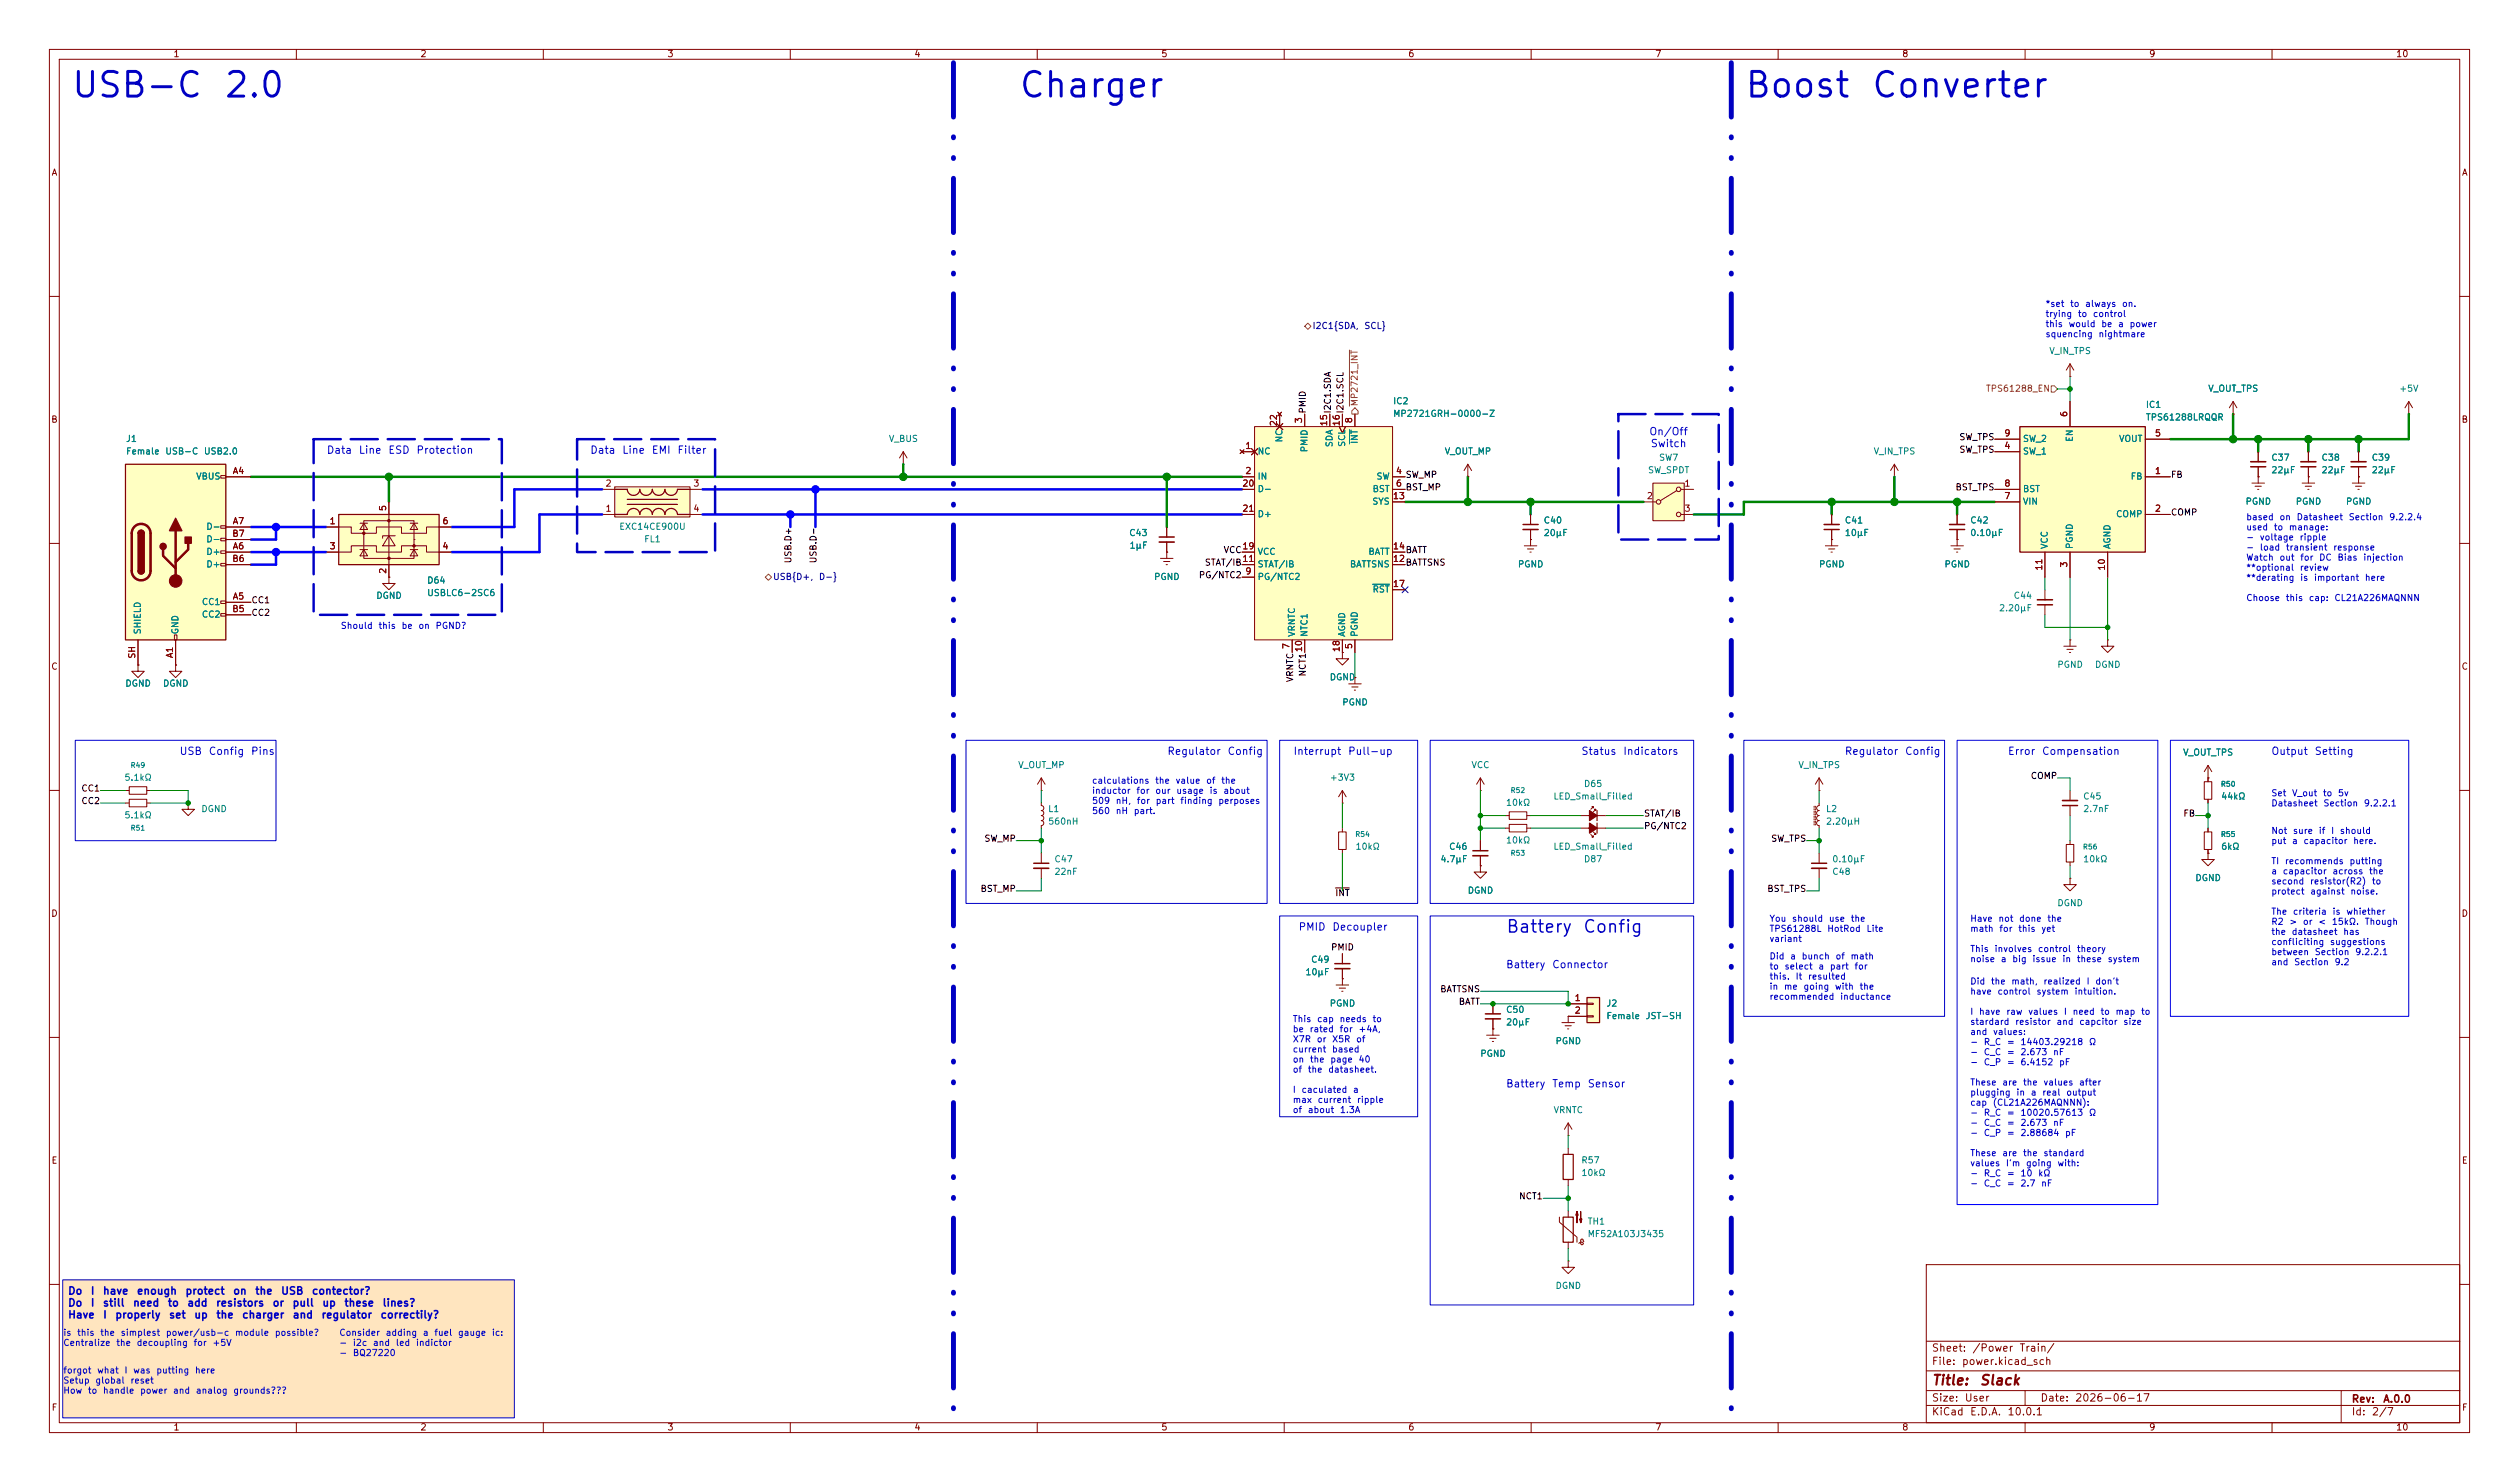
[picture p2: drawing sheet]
<svg xmlns="http://www.w3.org/2000/svg" width="510mm" height="300mm" viewBox="0 0 510 300" stroke-linecap="round" stroke-linejoin="round" font-family="sans-serif">
<defs><g id="words">
<g font-size="5" fill="#0000c2">
<text x="14.2" y="21">USB-C</text>
<text x="45" y="21">2.0</text>
<text x="206" y="21">Charger</text>
<text x="353" y="21">Boost</text>
<text x="378.6" y="21">Converter</text>
</g>
<g font-size="2.5" fill="#0000c2">
<text x="304.8" y="189.4">Battery</text>
<text x="320.4" y="189.4">Config</text>
</g>
<g font-size="2" fill="#840000">
<text x="391" y="280.9">Title:</text>
<text x="400.7" y="280.9">Slack</text>
</g>
<g font-size="1.5" fill="#0000c2">
<text x="333.8" y="88.5">On/Off</text>
<text x="66" y="92.2">Data</text>
<text x="72.5" y="92.2">Line</text>
<text x="78.5" y="92.2">ESD</text>
<text x="84.2" y="92.2">Protection</text>
<text x="119.4" y="92.2">Data</text>
<text x="125.9" y="92.2">Line</text>
<text x="131.8" y="92.2">EMI</text>
<text x="137" y="92.2">Filter</text>
<text x="334.1" y="90.9">Switch</text>
<text x="36.2" y="153.2">USB</text>
<text x="42.1" y="153.2">Config</text>
<text x="50.7" y="153.2">Pins</text>
<text x="236.2" y="153.2">Regulator</text>
<text x="248.4" y="153.2">Config</text>
<text x="261.8" y="153.2">Interrupt</text>
<text x="272.8" y="153.2">Pull-up</text>
<text x="320" y="153.2">Status</text>
<text x="328.5" y="153.2">Indicators</text>
<text x="373.4" y="153.2">Regulator</text>
<text x="385.6" y="153.2">Config</text>
<text x="406.4" y="153.2">Error</text>
<text x="413.3" y="153.2">Compensation</text>
<text x="459.7" y="153.2">Output</text>
<text x="468.5" y="153.2">Setting</text>
<text x="262.8" y="188.7">PMID</text>
<text x="269.6" y="188.7">Decoupler</text>
<text x="304.8" y="196.4">Battery</text>
<text x="314.1" y="196.4">Connector</text>
<text x="304.8" y="220.5">Battery</text>
<text x="314.1" y="220.5">Temp</text>
<text x="321.3" y="220.5">Sensor</text>
<text x="13.7" y="262.4">Do</text>
<text x="18.3" y="262.4">I</text>
<text x="20.7" y="262.4">have</text>
<text x="27.6" y="262.4">enough</text>
<text x="37.4" y="262.4">protect</text>
<text x="47.1" y="262.4">on</text>
<text x="51.5" y="262.4">the</text>
<text x="56.8" y="262.4">USB</text>
<text x="63" y="262.4">contector?</text>
<text x="13.7" y="264.8">Do</text>
<text x="13.7" y="267.3">Have</text>
<text x="18.3" y="264.8">I</text>
<text x="20.7" y="264.8">still</text>
<text x="20.8" y="267.3">I</text>
<text x="23.2" y="267.3">properly</text>
<text x="26.8" y="264.8">need</text>
<text x="33.8" y="264.8">to</text>
<text x="34.1" y="267.3">set</text>
<text x="37.8" y="264.8">add</text>
<text x="39.2" y="267.3">up</text>
<text x="43.6" y="264.8">resistors</text>
<text x="43.7" y="267.3">the</text>
<text x="48.9" y="267.3">charger</text>
<text x="55.1" y="264.8">or</text>
<text x="59.1" y="264.8">pull</text>
<text x="59.1" y="267.3">and</text>
<text x="65" y="267.3">regulator</text>
<text x="65.1" y="264.8">up</text>
<text x="69.6" y="264.8">these</text>
<text x="76.9" y="267.3">correctily?</text>
<text x="77.3" y="264.8">lines?</text>
</g>
<g font-size="1.5" fill="#840000">
<text x="391" y="274">Sheet:</text>
<text x="399.2" y="274">/Power</text>
<text x="408.7" y="274">Train/</text>
<text x="391" y="276.7">File:</text>
<text x="397.1" y="276.7">power.kicad_sch</text>
<text x="391" y="286.9">KiCad</text>
<text x="391" y="284.1">Size:</text>
<text x="397.7" y="284.1">User</text>
<text x="398.7" y="286.9">E.D.A.</text>
<text x="406.3" y="286.9">10.0.1</text>
<text x="413" y="284.1">Date:</text>
<text x="420" y="284.1">2026-06-17</text>
<text x="476" y="284.3">Rev:</text>
<text x="476" y="286.9">Id:</text>
<text x="480.1" y="286.9">2/7</text>
<text x="482.4" y="284.3">A.0.0</text>
</g>
<g font-size="1.3" fill="#840000">
<text x="35" y="11.9">1</text>
<text x="85" y="11.9">2</text>
<text x="135" y="11.9">3</text>
<text x="185" y="11.9">4</text>
<text x="235" y="11.9">5</text>
<text x="285" y="11.9">6</text>
<text x="335" y="11.9">7</text>
<text x="385" y="11.9">8</text>
<text x="435" y="11.9">9</text>
<text x="485" y="11.9">10</text>
<text x="10.3" y="35.9">A</text>
<text x="498.3" y="35.9">A</text>
<text x="10.3" y="85.9">B</text>
<text x="258.8" y="86.4" transform="rotate(-90 258.8 86.4)">22</text>
<text x="263.9" y="85.8" transform="rotate(-90 263.9 85.8)">3</text>
<text x="269" y="86.4" transform="rotate(-90 269 86.4)">15</text>
<text x="271.5" y="86.4" transform="rotate(-90 271.5 86.4)">16</text>
<text x="274.1" y="85.8" transform="rotate(-90 274.1 85.8)">8</text>
<text x="405.7" y="88.6">9</text>
<text x="418.8" y="84.5" transform="rotate(-90 418.8 84.5)">6</text>
<text x="436.2" y="88.6">5</text>
<text x="498.3" y="85.9">B</text>
<text x="252" y="91.2">1</text>
<text x="405.7" y="91.2">4</text>
<text x="47" y="96.3">A4</text>
<text x="122.5" y="98.8">2</text>
<text x="140.3" y="98.8">3</text>
<text x="251.4" y="98.8">20</text>
<text x="252" y="96.3">2</text>
<text x="281.9" y="101.3">13</text>
<text x="282.5" y="96.3">4</text>
<text x="282.5" y="98.8">6</text>
<text x="333.3" y="101.3">2</text>
<text x="340.9" y="98.8">1</text>
<text x="405.7" y="101.3">7</text>
<text x="405.7" y="98.8">8</text>
<text x="436.2" y="96.3">1</text>
<text x="47" y="106.4">A7</text>
<text x="66.6" y="106.4">1</text>
<text x="78.5" y="103.6" transform="rotate(-90 78.5 103.6)">5</text>
<text x="89.5" y="106.4">6</text>
<text x="122.5" y="103.9">1</text>
<text x="140.3" y="103.9">4</text>
<text x="251.4" y="103.9">21</text>
<text x="340.9" y="103.9">3</text>
<text x="436.2" y="103.9">2</text>
<text x="46.9" y="109">B7</text>
<text x="47" y="111.5">A6</text>
<text x="66.6" y="111.5">3</text>
<text x="89.5" y="111.5">4</text>
<text x="251.4" y="111.5">19</text>
<text x="281.9" y="111.5">14</text>
<text x="46.9" y="114">B6</text>
<text x="78.5" y="116.3" transform="rotate(-90 78.5 116.3)">2</text>
<text x="251.4" y="114">11</text>
<text x="252" y="116.6">9</text>
<text x="281.9" y="114">12</text>
<text x="281.9" y="119.1">17</text>
<text x="413.8" y="115.6" transform="rotate(-90 413.8 115.6)">11</text>
<text x="418.8" y="115" transform="rotate(-90 418.8 115)">3</text>
<text x="426.5" y="115.6" transform="rotate(-90 426.5 115.6)">10</text>
<text x="46.9" y="124.2">B5</text>
<text x="47" y="121.7">A5</text>
<text x="261.4" y="131.5" transform="rotate(-90 261.4 131.5)">7</text>
<text x="274.1" y="131.5" transform="rotate(-90 274.1 131.5)">5</text>
<text x="10.3" y="135.9">C</text>
<text x="27.7" y="133.5" transform="rotate(-90 27.7 133.5)">SH</text>
<text x="35.3" y="133.3" transform="rotate(-90 35.3 133.3)">A1</text>
<text x="263.9" y="132.1" transform="rotate(-90 263.9 132.1)">10</text>
<text x="271.5" y="132.1" transform="rotate(-90 271.5 132.1)">18</text>
<text x="498.3" y="135.9">C</text>
<text x="10.3" y="185.9">D</text>
<text x="498.3" y="185.9">D</text>
<text x="318.7" y="202.9">1</text>
<text x="318.7" y="205.5">2</text>
<text x="10.3" y="235.9">E</text>
<text x="498.3" y="235.9">E</text>
<text x="10.3" y="285.9">F</text>
<text x="498.3" y="285.9">F</text>
<text x="35" y="289.9">1</text>
<text x="85" y="289.9">2</text>
<text x="135" y="289.9">3</text>
<text x="185" y="289.9">4</text>
<text x="235" y="289.9">5</text>
<text x="285" y="289.9">6</text>
<text x="335" y="289.9">7</text>
<text x="385" y="289.9">8</text>
<text x="435" y="289.9">9</text>
<text x="485" y="289.9">10</text>
</g>
<g font-size="1.3" fill="#0000c2">
<text x="414" y="62.4">*set</text>
<text x="414" y="64.5">trying</text>
<text x="419" y="62.4">to</text>
<text x="420.6" y="64.5">to</text>
<text x="422" y="62.4">always</text>
<text x="423.6" y="64.5">control</text>
<text x="429.5" y="62.4">on.</text>
<text x="414" y="66.5">this</text>
<text x="414" y="68.6">squencing</text>
<text x="418.7" y="66.5">would</text>
<text x="424.7" y="68.6">nightmare</text>
<text x="425.3" y="66.5">be</text>
<text x="428.7" y="66.5">a</text>
<text x="431" y="66.5">power</text>
<text x="454.7" y="105.6">based</text>
<text x="454.7" y="107.7">used</text>
<text x="460.2" y="107.7">to</text>
<text x="461.4" y="105.6">on</text>
<text x="463.3" y="107.7">manage:</text>
<text x="464.9" y="105.6">Datasheet</text>
<text x="475.4" y="105.6">Section</text>
<text x="483.6" y="105.6">9.2.2.4</text>
<text x="454.7" y="109.7">-</text>
<text x="454.7" y="111.8">-</text>
<text x="454.7" y="113.8">Watch</text>
<text x="457.4" y="109.7">voltage</text>
<text x="457.4" y="111.8">load</text>
<text x="461.4" y="113.8">out</text>
<text x="462.7" y="111.8">transient</text>
<text x="465.5" y="109.7">ripple</text>
<text x="465.6" y="113.8">for</text>
<text x="469.4" y="113.8">DC</text>
<text x="472.3" y="111.8">response</text>
<text x="473.1" y="113.8">Bias</text>
<text x="478.4" y="113.8">injection</text>
<text x="454.7" y="115.8">**optional</text>
<text x="454.7" y="117.9">**derating</text>
<text x="465.5" y="115.8">review</text>
<text x="465.6" y="117.9">is</text>
<text x="468.4" y="117.9">important</text>
<text x="478.7" y="117.9">here</text>
<text x="454.7" y="122">Choose</text>
<text x="462.7" y="122">this</text>
<text x="467.3" y="122">cap:</text>
<text x="472.5" y="122">CL21A226MAQNNN</text>
<text x="68.9" y="127.6">Should</text>
<text x="76.5" y="127.6">this</text>
<text x="81.2" y="127.6">be</text>
<text x="84.6" y="127.6">on</text>
<text x="88.1" y="127.6">PGND?</text>
<text x="221" y="159">calculations</text>
<text x="221" y="161">inductor</text>
<text x="230" y="161">for</text>
<text x="233.8" y="159">the</text>
<text x="233.8" y="161">our</text>
<text x="237.9" y="159">value</text>
<text x="238" y="161">usage</text>
<text x="244.1" y="159">of</text>
<text x="244.8" y="161">is</text>
<text x="247.1" y="159">the</text>
<text x="247.6" y="161">about</text>
<text x="459.7" y="161.5">Set</text>
<text x="463.9" y="161.5">V_out</text>
<text x="470.2" y="161.5">to</text>
<text x="473.2" y="161.5">5v</text>
<text x="221" y="163">509</text>
<text x="221" y="165.1">560</text>
<text x="225.8" y="163">nH,</text>
<text x="225.8" y="165.1">nH</text>
<text x="229.4" y="165.1">part.</text>
<text x="230" y="163">for</text>
<text x="233.9" y="163">part</text>
<text x="238.8" y="163">finding</text>
<text x="246.5" y="163">perposes</text>
<text x="459.7" y="163.5">Datasheet</text>
<text x="470.3" y="163.5">Section</text>
<text x="478.5" y="163.5">9.2.2.1</text>
<text x="459.7" y="169.1">Not</text>
<text x="459.7" y="171.2">put</text>
<text x="463.9" y="171.2">a</text>
<text x="464.1" y="169.1">sure</text>
<text x="466.3" y="171.2">capacitor</text>
<text x="469.3" y="169.1">if</text>
<text x="471.8" y="169.1">I</text>
<text x="473.6" y="169.1">should</text>
<text x="476.3" y="171.2">here.</text>
<text x="459.7" y="175.3">TI</text>
<text x="459.7" y="177.3">a</text>
<text x="459.7" y="179.3">second</text>
<text x="462.1" y="177.3">capacitor</text>
<text x="462.5" y="175.3">recommends</text>
<text x="467.6" y="179.3">resistor(R2)</text>
<text x="472.1" y="177.3">across</text>
<text x="475.6" y="175.3">putting</text>
<text x="479.5" y="177.3">the</text>
<text x="480.1" y="179.3">to</text>
<text x="459.7" y="181.4">protect</text>
<text x="459.7" y="185.5">The</text>
<text x="464.1" y="185.5">criteria</text>
<text x="467.6" y="181.4">against</text>
<text x="472.1" y="185.5">is</text>
<text x="474.9" y="185.5">whiether</text>
<text x="475.7" y="181.4">noise.</text>
<text x="358.1" y="186.9">You</text>
<text x="358.1" y="188.9">TPS61288L</text>
<text x="358.1" y="191">variant</text>
<text x="362.7" y="186.9">should</text>
<text x="369.8" y="188.9">HotRod</text>
<text x="370.2" y="186.9">use</text>
<text x="374.6" y="186.9">the</text>
<text x="377.8" y="188.9">Lite</text>
<text x="398.8" y="186.9">Have</text>
<text x="398.8" y="188.9">math</text>
<text x="404.5" y="186.9">not</text>
<text x="404.7" y="188.9">for</text>
<text x="408.5" y="188.9">this</text>
<text x="408.7" y="186.9">done</text>
<text x="413.2" y="188.9">yet</text>
<text x="414.4" y="186.9">the</text>
<text x="459.7" y="187.5">R2</text>
<text x="459.7" y="189.6">the</text>
<text x="459.7" y="191.6">confliciting</text>
<text x="463.4" y="187.5">&gt;</text>
<text x="463.9" y="189.6">datasheet</text>
<text x="466.1" y="187.5">or</text>
<text x="469.2" y="187.5">&lt;</text>
<text x="471.6" y="191.6">suggestions</text>
<text x="472" y="187.5">15kΩ.</text>
<text x="474.3" y="189.6">has</text>
<text x="478.7" y="187.5">Though</text>
<text x="358.1" y="194.5">Did</text>
<text x="358.1" y="196.6">to</text>
<text x="361.2" y="196.6">select</text>
<text x="362.3" y="194.5">a</text>
<text x="364.7" y="194.5">bunch</text>
<text x="368" y="196.6">a</text>
<text x="370.4" y="196.6">part</text>
<text x="371.5" y="194.5">of</text>
<text x="374.6" y="194.5">math</text>
<text x="375.3" y="196.6">for</text>
<text x="398.8" y="193">This</text>
<text x="398.8" y="195.1">noise</text>
<text x="403.7" y="193">involves</text>
<text x="405" y="195.1">a</text>
<text x="407.3" y="195.1">big</text>
<text x="411.4" y="195.1">issue</text>
<text x="412.5" y="193">control</text>
<text x="417.4" y="195.1">in</text>
<text x="420.4" y="195.1">these</text>
<text x="420.4" y="193">theory</text>
<text x="426.6" y="195.1">system</text>
<text x="459.7" y="193.7">between</text>
<text x="459.7" y="195.7">and</text>
<text x="464.4" y="195.7">Section</text>
<text x="468.5" y="193.7">Section</text>
<text x="472.5" y="195.7">9.2</text>
<text x="476.7" y="193.7">9.2.2.1</text>
<text x="358.1" y="198.6">this.</text>
<text x="358.1" y="200.7">in</text>
<text x="358.1" y="202.7">recommended</text>
<text x="361.1" y="200.7">me</text>
<text x="363.4" y="198.6">It</text>
<text x="365" y="200.7">going</text>
<text x="365.9" y="198.6">resulted</text>
<text x="371.4" y="200.7">with</text>
<text x="372.4" y="202.7">inductance</text>
<text x="376.4" y="200.7">the</text>
<text x="398.8" y="199.6">Did</text>
<text x="398.8" y="201.6">have</text>
<text x="403" y="199.6">the</text>
<text x="404.3" y="201.6">control</text>
<text x="407.1" y="199.6">math,</text>
<text x="412.2" y="201.6">system</text>
<text x="413.6" y="199.6">realized</text>
<text x="419.9" y="201.6">intuition.</text>
<text x="422.3" y="199.6">I</text>
<text x="424.1" y="199.6">don't</text>
<text x="261.6" y="207.2">This</text>
<text x="261.6" y="209.3">be</text>
<text x="265" y="209.3">rated</text>
<text x="266.5" y="207.2">cap</text>
<text x="271.1" y="207.2">needs</text>
<text x="271.1" y="209.3">for</text>
<text x="274.9" y="209.3">+4A,</text>
<text x="277.8" y="207.2">to</text>
<text x="398.8" y="205.7">I</text>
<text x="398.8" y="207.8">stardard</text>
<text x="398.8" y="209.8">and</text>
<text x="400.6" y="205.7">have</text>
<text x="403.4" y="209.8">values:</text>
<text x="406.1" y="205.7">raw</text>
<text x="407.9" y="207.8">resistor</text>
<text x="410.5" y="205.7">values</text>
<text x="416.2" y="207.8">and</text>
<text x="417.7" y="205.7">I</text>
<text x="419.5" y="205.7">need</text>
<text x="420.9" y="207.8">capcitor</text>
<text x="425.2" y="205.7">to</text>
<text x="428.2" y="205.7">map</text>
<text x="429.8" y="207.8">size</text>
<text x="433.4" y="205.7">to</text>
<text x="261.6" y="211.3">X7R</text>
<text x="261.6" y="213.4">current</text>
<text x="261.6" y="215.4">on</text>
<text x="265.1" y="215.4">the</text>
<text x="266.5" y="211.3">or</text>
<text x="269.2" y="215.4">page</text>
<text x="269.6" y="213.4">based</text>
<text x="269.6" y="211.3">X5R</text>
<text x="274.4" y="211.3">of</text>
<text x="274.9" y="215.4">40</text>
<text x="398.8" y="211.9">-</text>
<text x="398.8" y="213.9">-</text>
<text x="398.8" y="216">-</text>
<text x="401.5" y="211.9">R_C</text>
<text x="401.5" y="213.9">C_C</text>
<text x="401.5" y="216">C_P</text>
<text x="406.2" y="211.9">=</text>
<text x="406.2" y="213.9">=</text>
<text x="406.2" y="216">=</text>
<text x="408.9" y="211.9">14403.29218</text>
<text x="408.9" y="213.9">2.673</text>
<text x="408.9" y="216">6.4152</text>
<text x="415.6" y="213.9">nF</text>
<text x="416.8" y="216">pF</text>
<text x="422.8" y="211.9">Ω</text>
<text x="261.6" y="217.4">of</text>
<text x="261.6" y="221.5">I</text>
<text x="263.4" y="221.5">caculated</text>
<text x="264.7" y="217.4">the</text>
<text x="268.8" y="217.4">datasheet.</text>
<text x="273.8" y="221.5">a</text>
<text x="398.8" y="220">These</text>
<text x="405.3" y="220">are</text>
<text x="409.5" y="220">the</text>
<text x="413.6" y="220">values</text>
<text x="420.8" y="220">after</text>
<text x="261.6" y="223.6">max</text>
<text x="261.6" y="225.6">of</text>
<text x="264.7" y="225.6">about</text>
<text x="266.7" y="223.6">current</text>
<text x="271.2" y="225.6">1.3A</text>
<text x="274.6" y="223.6">ripple</text>
<text x="398.8" y="222.1">plugging</text>
<text x="398.8" y="224.1">cap</text>
<text x="398.8" y="226.2">-</text>
<text x="401.5" y="226.2">R_C</text>
<text x="403.3" y="224.1">(CL21A226MAQNNN):</text>
<text x="406.2" y="226.2">=</text>
<text x="408.1" y="222.1">in</text>
<text x="408.9" y="226.2">10020.57613</text>
<text x="411" y="222.1">a</text>
<text x="413.4" y="222.1">real</text>
<text x="418.2" y="222.1">output</text>
<text x="422.8" y="226.2">Ω</text>
<text x="398.8" y="228.2">-</text>
<text x="398.8" y="230.3">-</text>
<text x="401.5" y="228.2">C_C</text>
<text x="401.5" y="230.3">C_P</text>
<text x="406.2" y="228.2">=</text>
<text x="406.2" y="230.3">=</text>
<text x="408.9" y="228.2">2.673</text>
<text x="408.9" y="230.3">2.88684</text>
<text x="415.6" y="228.2">nF</text>
<text x="418" y="230.3">pF</text>
<text x="398.8" y="234.4">These</text>
<text x="398.8" y="236.4">values</text>
<text x="398.8" y="238.4">-</text>
<text x="401.5" y="238.4">R_C</text>
<text x="405.3" y="234.4">are</text>
<text x="406" y="236.4">I'm</text>
<text x="406.2" y="238.4">=</text>
<text x="408.9" y="238.4">10</text>
<text x="409.5" y="234.4">the</text>
<text x="410.1" y="236.4">going</text>
<text x="412.5" y="238.4">kΩ</text>
<text x="413.6" y="234.4">standard</text>
<text x="416.4" y="236.4">with:</text>
<text x="398.8" y="240.5">-</text>
<text x="401.5" y="240.5">C_C</text>
<text x="406.2" y="240.5">=</text>
<text x="408.9" y="240.5">2.7</text>
<text x="413.1" y="240.5">nF</text>
<text x="12.7" y="270.7">is</text>
<text x="12.7" y="272.8">Centralize</text>
<text x="15.5" y="270.7">this</text>
<text x="20.2" y="270.7">the</text>
<text x="23.4" y="272.8">the</text>
<text x="24.3" y="270.7">simplest</text>
<text x="27.6" y="272.8">decoupling</text>
<text x="33.5" y="270.7">power/usb-c</text>
<text x="39.1" y="272.8">for</text>
<text x="42.9" y="272.8">+5V</text>
<text x="47.5" y="270.7">module</text>
<text x="55.5" y="270.7">possible?</text>
<text x="68.6" y="270.7">Consider</text>
<text x="68.6" y="272.8">-</text>
<text x="68.6" y="274.8">-</text>
<text x="71.3" y="272.8">i2c</text>
<text x="71.3" y="274.8">BQ27220</text>
<text x="75.4" y="272.8">and</text>
<text x="78" y="270.7">adding</text>
<text x="80" y="272.8">led</text>
<text x="84.1" y="272.8">indictor</text>
<text x="85.5" y="270.7">a</text>
<text x="87.8" y="270.7">fuel</text>
<text x="92.6" y="270.7">gauge</text>
<text x="99.5" y="270.7">ic:</text>
<text x="12.7" y="278.3">forgot</text>
<text x="12.7" y="280.4">Setup</text>
<text x="19.2" y="280.4">global</text>
<text x="19.6" y="278.3">what</text>
<text x="25.1" y="278.3">I</text>
<text x="26.3" y="280.4">reset</text>
<text x="26.9" y="278.3">was</text>
<text x="31.5" y="278.3">putting</text>
<text x="39.4" y="278.3">here</text>
<text x="12.7" y="282.4">How</text>
<text x="17.7" y="282.4">to</text>
<text x="20.7" y="282.4">handle</text>
<text x="28.2" y="282.4">power</text>
<text x="34.9" y="282.4">and</text>
<text x="39.5" y="282.4">analog</text>
<text x="47.1" y="282.4">grounds???</text>
</g>
<g font-size="1.3" fill="#000084">
<text x="265.6" y="66.9">I2C1{SDA,</text>
<text x="276.1" y="66.9">SCL}</text>
<text x="156.4" y="117.7">USB{D+,</text>
<text x="165.7" y="117.7">D-}</text>
</g>
<g font-size="1.3" fill="#008484">
<text x="414.8" y="72">V_IN_TPS</text>
<text x="281.9" y="82.1">IC2</text>
<text x="434.3" y="82.9">IC1</text>
<text x="447" y="79.6">V_OUT_TPS</text>
<text x="485.6" y="79.6">+5V</text>
<text x="25.4" y="89.8">J1</text>
<text x="179.8" y="89.8">V_BUS</text>
<text x="259.9" y="89.7" transform="rotate(-90 259.9 89.7)">NC</text>
<text x="275.2" y="90" transform="rotate(-90 275.2 90)">INT</text>
<text x="281.9" y="84.7">MP2721GRH-0000-Z</text>
<text x="409.4" y="89.8">SW_2</text>
<text x="420" y="89.6" transform="rotate(-90 420 89.6)">EN</text>
<text x="428.9" y="89.8">VOUT</text>
<text x="434.3" y="85.4">TPS61288LRQQR</text>
<text x="25.4" y="92.3">Female</text>
<text x="33.4" y="92.3">USB-C</text>
<text x="41.2" y="92.3">USB2.0</text>
<text x="254.5" y="92.3">NC</text>
<text x="265" y="91.7" transform="rotate(-90 265 91.7)">PMID</text>
<text x="270.1" y="90.6" transform="rotate(-90 270.1 90.6)">SDA</text>
<text x="272.6" y="90.6" transform="rotate(-90 272.6 90.6)">SCL</text>
<text x="292.4" y="92.3">V_OUT_MP</text>
<text x="335.8" y="93.6">SW7</text>
<text x="379.2" y="92.3">V_IN_TPS</text>
<text x="409.4" y="92.3">SW_1</text>
<text x="459.7" y="93.6">C37</text>
<text x="469.9" y="93.6">C38</text>
<text x="480.1" y="93.6">C39</text>
<text x="39.6" y="97.4">VBUS</text>
<text x="254.5" y="97.4">IN</text>
<text x="254.5" y="99.9">D-</text>
<text x="277.8" y="99.9">BST</text>
<text x="278.6" y="97.4">SW</text>
<text x="333.5" y="96.1">SW_SPDT</text>
<text x="409.4" y="99.9">BST</text>
<text x="431.3" y="97.4">FB</text>
<text x="459.7" y="96.1">22μF</text>
<text x="469.9" y="96.1">22μF</text>
<text x="480.1" y="96.1">22μF</text>
<text x="41.7" y="107.5">D-</text>
<text x="125.3" y="107.5">EXC14CE900U</text>
<text x="254.5" y="105">D+</text>
<text x="277.7" y="102.5">SYS</text>
<text x="312.4" y="106.3">C40</text>
<text x="373.4" y="106.3">C41</text>
<text x="398.8" y="106.3">C42</text>
<text x="409.4" y="102.5">VIN</text>
<text x="428.3" y="105">COMP</text>
<text x="454.5" y="102.5">PGND</text>
<text x="464.7" y="102.5">PGND</text>
<text x="474.8" y="102.5">PGND</text>
<text x="41.7" y="112.6">D+</text>
<text x="41.7" y="110.1">D-</text>
<text x="130.3" y="110.1">FL1</text>
<text x="228.5" y="108.8">C43</text>
<text x="228.6" y="111.4">1μF</text>
<text x="254.5" y="112.6">VCC</text>
<text x="276.9" y="112.6">BATT</text>
<text x="312.4" y="108.8">20μF</text>
<text x="373.4" y="108.8">10μF</text>
<text x="398.8" y="108.8">0.10μF</text>
<text x="414.9" y="111.3" transform="rotate(-90 414.9 111.3)">VCC</text>
<text x="420" y="111.3" transform="rotate(-90 420 111.3)">PGND</text>
<text x="427.6" y="111.3" transform="rotate(-90 427.6 111.3)">AGND</text>
<text x="41.7" y="115.2">D+</text>
<text x="86.4" y="118.4">D64</text>
<text x="233.5" y="117.7">PGND</text>
<text x="254.5" y="117.7">PG/NTC2</text>
<text x="254.5" y="115.2">STAT/IB</text>
<text x="273.2" y="115.2">BATTSNS</text>
<text x="307.2" y="115.2">PGND</text>
<text x="368.2" y="115.2">PGND</text>
<text x="393.6" y="115.2">PGND</text>
<text x="40.8" y="122.8">CC1</text>
<text x="40.8" y="125.3">CC2</text>
<text x="76.1" y="121.5">DGND</text>
<text x="86.4" y="121">USBLC6-2SC6</text>
<text x="277.8" y="120.2">RST</text>
<text x="404.6" y="124">2.20μF</text>
<text x="407.6" y="121.5">C44</text>
<text x="28.8" y="128.5" transform="rotate(-90 28.8 128.5)">SHIELD</text>
<text x="36.4" y="128.5" transform="rotate(-90 36.4 128.5)">GND</text>
<text x="262.5" y="129" transform="rotate(-90 262.5 129)">VRNTC</text>
<text x="265" y="129" transform="rotate(-90 265 129)">NTC1</text>
<text x="272.6" y="129" transform="rotate(-90 272.6 129)">AGND</text>
<text x="275.2" y="129" transform="rotate(-90 275.2 129)">PGND</text>
<text x="416.4" y="135.5">PGND</text>
<text x="424" y="135.5">DGND</text>
<text x="25.3" y="139.3">DGND</text>
<text x="32.9" y="139.3">DGND</text>
<text x="269.1" y="138">DGND</text>
<text x="271.6" y="143.1">PGND</text>
<text x="206" y="155.8">V_OUT_MP</text>
<text x="297.8" y="155.8">VCC</text>
<text x="364" y="155.8">V_IN_TPS</text>
<text x="441.9" y="153.3">V_OUT_TPS</text>
<text x="25.1" y="158.3">5.1kΩ</text>
<text x="269.1" y="158.3">+3V3</text>
<text x="320.6" y="159.6">D65</text>
<text x="25.1" y="166">5.1kΩ</text>
<text x="40.6" y="164.7">DGND</text>
<text x="212.1" y="164.7">L1</text>
<text x="212.1" y="167.2">560nH</text>
<text x="304.8" y="163.4">10kΩ</text>
<text x="314.4" y="162.2">LED_Small_Filled</text>
<text x="369.6" y="167.2">2.20μH</text>
<text x="369.6" y="164.7">L2</text>
<text x="421.6" y="162.1">C45</text>
<text x="421.6" y="164.7">2.7nF</text>
<text x="449.6" y="162.2">44kΩ</text>
<text x="274.3" y="172.3">10kΩ</text>
<text x="293.3" y="172.3">C46</text>
<text x="304.8" y="171">10kΩ</text>
<text x="314.4" y="172.3">LED_Small_Filled</text>
<text x="449.6" y="172.3">6kΩ</text>
<text x="213.4" y="174.9">C47</text>
<text x="213.4" y="177.4">22nF</text>
<text x="291.5" y="174.9">4.7μF</text>
<text x="320.6" y="174.9">D87</text>
<text x="370.8" y="177.4">C48</text>
<text x="370.8" y="174.9">0.10μF</text>
<text x="421.6" y="174.9">10kΩ</text>
<text x="444.4" y="178.7">DGND</text>
<text x="297" y="181.2">DGND</text>
<text x="416.4" y="183.7">DGND</text>
<text x="264.2" y="197.7">10μF</text>
<text x="265.3" y="195.2">C49</text>
<text x="269.1" y="204.1">PGND</text>
<text x="304.8" y="207.9">20μF</text>
<text x="304.8" y="205.3">C50</text>
<text x="325.1" y="204.1">J2</text>
<text x="325.1" y="206.6">Female</text>
<text x="333.1" y="206.6">JST-SH</text>
<text x="299.6" y="214.2">PGND</text>
<text x="314.8" y="211.7">PGND</text>
<text x="314.4" y="225.7">VRNTC</text>
<text x="320" y="238.4">10kΩ</text>
<text x="320" y="235.8">R57</text>
<text x="321.3" y="250.7">MF52A103J3435</text>
<text x="321.3" y="248.2">TH1</text>
<text x="314.8" y="261.2">DGND</text>
</g>
<g font-size="1.3">
<text x="264.7" y="83.8" transform="rotate(-90 264.7 83.8)">PMID</text>
<text x="269.8" y="83.8" transform="rotate(-90 269.8 83.8)">I2C1.SDA</text>
<text x="272.3" y="83.8" transform="rotate(-90 272.3 83.8)">I2C1.SCL</text>
<text x="396.6" y="89.4">SW_TPS</text>
<text x="396.6" y="92">SW_TPS</text>
<text x="284.5" y="97">SW_MP</text>
<text x="284.5" y="99.6">BST_MP</text>
<text x="395.8" y="99.6">BST_TPS</text>
<text x="439.4" y="97">FB</text>
<text x="439.4" y="104.7">COMP</text>
<text x="247.6" y="112.3">VCC</text>
<text x="284.5" y="112.3">BATT</text>
<text x="160.5" y="114.1" transform="rotate(-90 160.5 114.1)">USB.D+</text>
<text x="165.6" y="114.1" transform="rotate(-90 165.6 114.1)">USB.D-</text>
<text x="242.6" y="117.4">PG/NTC2</text>
<text x="243.8" y="114.8">STAT/IB</text>
<text x="284.5" y="114.8">BATTSNS</text>
<text x="50.8" y="125">CC2</text>
<text x="50.8" y="122.4">CC1</text>
<text x="264.7" y="137.1" transform="rotate(-90 264.7 137.1)">NCT1</text>
<text x="262.1" y="138.2" transform="rotate(-90 262.1 138.2)">VRNTC</text>
<text x="16.4" y="160.5">CC1</text>
<text x="411" y="158">COMP</text>
<text x="16.4" y="163.1">CC2</text>
<text x="332.7" y="165.6">STAT/IB</text>
<text x="441.9" y="165.6">FB</text>
<text x="199.2" y="170.7">SW_MP</text>
<text x="332.7" y="168.2">PG/NTC2</text>
<text x="358.5" y="170.7">SW_TPS</text>
<text x="198.4" y="180.9">BST_MP</text>
<text x="270.2" y="181.7">INT</text>
<text x="357.7" y="180.9">BST_TPS</text>
<text x="269.4" y="192.7">PMID</text>
<text x="291.5" y="201.2">BATTSNS</text>
<text x="295.2" y="203.7">BATT</text>
<text x="307.4" y="243.1">NCT1</text>
</g>
<g font-size="1.3" fill="#848400">
<text x="275.2" y="82.4" transform="rotate(-90 275.2 82.4)">MP2721_INT</text>
<text x="402" y="79.6">TPS61288_EN</text>
</g>
<g font-size="1" fill="#008484">
<text x="26.3" y="155.7">R49</text>
<text x="305.7" y="160.8">R52</text>
<text x="449.5" y="159.5">R50</text>
<text x="26.3" y="168.4">R51</text>
<text x="274.3" y="169.6">R54</text>
<text x="305.7" y="173.5">R53</text>
<text x="421.6" y="172.2">R56</text>
<text x="449.5" y="169.6">R55</text>
</g>
</g></defs>
<g fill="none" stroke="#840000" stroke-width=".2">
<path d="M10 10h490v280h-490zM12 12h486v276h-486zM60 10v2M110 10v2M160 10v2M210 10v2M260 10v2M310 10v2M360 10v2M410 10v2M460 10v2M10 60h2"/>
<path d="M498 60h2M10 110h2M498 110h2M10 160h2M498 160h2M10 210h2M498 210h2M390 256h108v32h-108zM10 260h2M390 277.5h108M390 271.5h108M498 260h2"/>
<path d="M60 288v2M110 288v2M160 288v2M210 288v2M260 288v2M310 288v2M360 288v2M390 284.5h108M390 281.5h108M410 281.5v3M410 288v2M460 288v2"/>
<path d="M474 281.5v6.5"/>
</g>
<path d="M12.7 259.1h91.4v27.9h-91.4z" fill="#ffe5bf"/>
<g fill="none" stroke="#840000" stroke-width=".2">
<path d="M487.7 83.8h.1M487.7 81.3l-.8 1.3M487.7 81.3l.7 1.3M487.7 81.3v2.5M78.7 116.8v1.3h1.3l-1.3 1.3-1.2-1.3h1.2M78.7 116.8h.1M446.3 158.2h1.5v3.6h-1.5zM447 157.5h.1M447 154.9v3.3M447 154.9l-.7 1.3M447 154.9l.8 1.3M446.3 168.4h1.5v3.6h-1.5z"/>
<path d="M447 172.7v1.3h-1.2l1.2 1.3 1.3-1.3h-1.3M447 172.7h.1M447 161.8v.8M447 167.6v.8M447 172v.7M270.5 199.4h2.5M271.8 198.1h.1M271.8 193v2.1M271.8 196.1v3.3M271.1 200h1.3M271.7 200.7h.2M315.7 246.4v1l3.6 3v1.1"/>
<path d="M317.5 255.3v1.2h-1.3l1.3 1.3 1.3-1.3h-1.3M317.5 255.3h.1M317.5 245.1v1.3M317.5 251.5v1.2M320.7 251.3l-.2-.4-.3-.1-.2 .2v.8l.2 .2 .3-.1v-.3l-.3-.2-.5 .3"/>
</g>
<g fill="#840000" stroke="#840000" stroke-width=".2">
<path d="M320 245.2v2.3l-.2-.7h.5l-.3 .7z"/>
<path d="M319.3 245.2l.2 .8h-.5l.3-.8v2.3z"/>
</g>
<path d="M316.5 246.4h2v5.1h-2z" fill="none" stroke="#840000" stroke-width=".25"/>
<path d="M270.3 195.1h3" fill="none" stroke="#840000" stroke-width=".3"/>
<path d="M270.3 196.1h3" fill="none" stroke="#840000" stroke-width=".33"/>
<path d="M408.9 86.4h25.4v25.4h-25.4z" fill="#ffffc2"/>
<path d="M408.9 86.4h25.4v25.4h-25.4z" fill="none" stroke="#840000" stroke-width=".25"/>
<g fill="none" stroke="#840000" stroke-width=".2">
<path d="M403.9 91.4h5M403.9 88.9h5M403.9 99.1h5M419.1 81.3v5.1M434.3 96.5h5.1M434.3 88.9h5.1M403.9 101.6h5M414 111.8v5M419.1 111.8v5M426.7 111.8v5M434.3 104.1h5.1M271.8 132.1v1.3h1.2l-1.2 1.2-1.3-1.2h1.3"/>
<path d="M271.8 132.1h.1M426.7 129.5v1.3h1.3l-1.3 1.3-1.3-1.3h1.3M426.7 129.5h.1M210.8 157.5v2.5M210.8 157.5l-.7 1.3M210.8 157.5l.8 1.3M210.8 162.6v.5l.4 .1 .1 .4-.1 .3-.4 .2 .5 .3-.1 .5-.4 .2 .4 .2 .1 .3-.1 .4-.4 .1 .4 .2 .1 .3-.1 .4-.4 .1v.5M210.8 160h.1M210.8 172.7v2.1M210.8 175.8v2M419.1 177.8v1.3h-1.3l1.3 1.2 1.3-1.2h-1.3M419.1 177.8h.1"/>
<path d="M419.1 160v2.1M419.1 163.1v2"/>
</g>
<path d="M209.3 174.8h3M417.6 163.1h3" fill="none" stroke="#840000" stroke-width=".3"/>
<path d="M209.3 175.8h3M417.6 162.1h3" fill="none" stroke="#840000" stroke-width=".33"/>
<path d="M254 86.4h27.9v43.1h-27.9z" fill="#ffffc2"/>
<g fill="none" stroke="#840000" stroke-width=".2">
<path d="M419.1 76.2h.1M419.1 73.7l-.8 1.2M419.1 73.7l.8 1.2M419.1 73.7v2.5M251.1 91.1l.7 .7M251.5 91.4h2.5M251.5 96.5h2.5M251.5 99.1h2.5M251.8 91.1l-.7 .7M253.4 90.8l1.2 1.3M254 86.4h27.9v43.1h-27.9zM254.6 90.8l-1.2 1.3"/>
<path d="M258.4 85.7l1.3 1.3M258.7 83.4l.8 .8M259.1 83.8v2.6M259.5 83.4l-.8 .8M259.7 85.7l-1.3 1.3M264.2 83.8v2.6M269.2 83.8v2.6M271.1 86.4l.7 1.2 .6-1.2M271.8 83.8v2.6M274.3 83.8v2.6M281.9 96.5h2.6M281.9 99.1h2.6"/>
<path d="M452.1 83.8h.1M452.1 81.3l-.7 1.3M452.1 81.3l.8 1.3M452.1 81.3v2.5M455.9 97.8h2.6M456.6 98.4h1.2M457.1 99.1h.2M457.2 96.5h.1M457.2 91.4v2.1M457.2 94.5v3.3M466.1 97.8h2.5M466.7 98.4h1.3"/>
<path d="M467.2 99.1h.3M467.4 96.5h.1M467.4 91.4v2.1M467.4 94.5v3.3M476.2 97.8h2.6M476.9 98.4h1.3M477.4 99.1h.2M477.5 96.5h.1M477.5 91.4v2.1M477.5 94.5v3.3M234.9 113h2.6M235.6 113.7h1.3"/>
<path d="M236.1 114.3h.2M236.2 111.8h.1M236.2 106.7v2M236.2 109.7v3.3M251.5 116.8h2.5M251.5 114.3h2.5M251.5 111.8h2.5M251.5 104.1h2.5M281.9 114.3h2.6M281.9 101.6h2.6M281.9 111.8h2.6M281.9 119.4h2.6"/>
<path d="M369.6 110.5h2.5M370.2 111.1h1.3M370.7 111.8h.3M370.8 109.2h.1M370.8 104.1v2.1M370.8 107.2v3.3M414 119.4v2M261.6 129.5v2.6M264.2 129.5v2.6M271.8 129.5v2.6M273 138.4h2.6M273.7 139.1h1.3"/>
<path d="M274.2 139.7h.2M274.3 137.2h.1M274.3 129.5v2.6M274.3 137.2v1.2M414 122.4v2.1M417.8 130.8h2.6M418.5 131.4h1.2M419 132.1h.2M419.1 129.5h.1M419.1 129.5v1.3M299.7 157.5l.8 1.3M299.7 157.5l-.7 1.3"/>
<path d="M299.7 157.5v2.5M271 168.4h1.5v3.6h-1.5zM271.8 162.6h.1M271.8 160v2.6M271.8 167.6v.8M271.8 172v.7M271.8 160l-.8 1.3M271.8 160l.7 1.3M299.7 160h.1M299.7 175.3v1.2h1.3l-1.3 1.3-1.3-1.3h1.3M299.7 175.3h.1M299.7 170.2v2"/>
<path d="M299.7 173.2v2.1"/>
</g>
<path d="M273.2 87v2.8M277.9 118.3h3.4" fill="none" stroke="#008484" stroke-width=".2"/>
<path d="M455.7 94.5h3M465.8 94.5h3.1M476 94.5h3M234.7 108.7h3M369.3 107.2h3.1M412.5 122.4h3M298.2 172.2h3" fill="none" stroke="#840000" stroke-width=".3"/>
<path d="M455.7 93.5h3M465.8 93.5h3.1M476 93.5h3M234.7 109.7h3M369.3 106.2h3.1M412.5 121.4h3M298.2 173.2h3" fill="none" stroke="#840000" stroke-width=".33"/>
<path d="M124.5 98.6h15.2v6h-15.2z" fill="#ffffc2"/>
<g fill="none" stroke="#840000" stroke-width=".2">
<path d="M121.9 99.1h2.6M124.5 98.6h15.2v6h-15.2zM139.7 99.1h2.5M121.9 104.1h2.6M139.7 104.1h2.5M304.8 165.1h.8M304.8 167.6h.8M305.6 164.3h3.5v1.6h-3.5zM305.6 166.9h3.5v1.5h-3.5zM309.1 165.1h.8M309.1 167.6h.8M418.3 170.9h1.6v3.6h-1.6z"/>
<path d="M419.1 170.2v.7M419.1 174.5v.8"/>
</g>
<path d="M124.5 99.1h2.5a1.27 1.27 0 0 0 1.3 1.2 1.27 1.27 0 0 0 1.2-1.2 1.27 1.27 0 0 0 1.3 1.2 1.27 1.27 0 0 0 1.3-1.2 1.27 1.27 0 0 0 1.2 1.2 1.27 1.27 0 0 0 1.3-1.2 1.27 1.27 0 0 0 1.3 1.2 1.27 1.27 0 0 0 1.3-1.2h2.5M124.5 104.1h2.5a1.27 1.27 0 0 1 1.3-1.2 1.27 1.27 0 0 1 1.2 1.2 1.27 1.27 0 0 1 1.3-1.2 1.27 1.27 0 0 1 1.3 1.2 1.27 1.27 0 0 1 1.2-1.2 1.27 1.27 0 0 1 1.3 1.2 1.27 1.27 0 0 1 1.3-1.2 1.27 1.27 0 0 1 1.3 1.2h2.5M127 101.1h10.2M127 102.1h10.2" fill="none" stroke="#840000" stroke-width=".25"/>
<path d="M334.6 97.8h6.4v7.6h-6.4z" fill="#ffffc2"/>
<g fill="none" stroke="#840000" stroke-width=".2">
<path d="M182.9 94h.1M182.9 91.4l-.8 1.3M182.9 91.4l.7 1.3M182.9 91.4v2.6M297.2 96.5h.1M297.2 94l-.8 1.3M297.2 94l.7 1.3M297.2 94v2.5M334.6 97.8h6.4v7.6h-6.4zM339.5 99.3l-3.3 2M340.4 99.1h2.5M383.5 96.5h.1"/>
<path d="M383.5 94l-.7 1.3M383.5 94l.8 1.3M383.5 94v2.5M308.6 110.5h2.5M309.2 111.1h1.3M309.8 111.8h.2M309.9 109.2h.1M309.9 104.1v2.1M309.9 107.2v3.3M332.7 101.6h2.6M340.4 104.1h2.5M395 110.5h2.5"/>
<path d="M395.6 111.1h1.3M396.1 111.8h.3M396.2 109.2h.1M396.2 104.1v2.1M396.2 107.2v3.3M368.3 157.5v2.5M368.3 157.5l-.8 1.3M368.3 157.5l.8 1.3M320 167.6h5.1M320 165.1h5.1M322.1 168.9l.5 .5h-.3h.3v-.2M322.6 168.4l.5 .5h-.3h.3v-.2"/>
<path d="M322.6 163.6v-.3h-.3h.3l-.5 .5M323.1 164.1v-.3h-.3h.3l-.5 .5M367.3 163.2v.2M367.3 163.7v.3M367.3 164.2v.3M367.3 164.7v.3M367.3 165.2v.3M367.3 165.7v.3M367.3 166.2v.3M367.3 166.8v.2M367.5 163.2v.2M367.5 163.7v.3"/>
<path d="M367.5 164.2v.3M367.5 164.7v.3M367.5 165.2v.3M367.5 165.7v.3M367.5 166.2v.3M367.5 166.8v.2M368.3 160h.1M368.3 162.6v.5l-.3 .1-.2 .3 .1 .4 .4 .2-.4 .1-.1 .4 .1 .4 .4 .1-.4 .2-.1 .5 .5 .3-.4 .2-.1 .3 .1 .4 .4 .1v.5M368.3 172.7v2.1M368.3 175.8v2"/>
<circle cx="339.9" cy="99.1" r=".46"/>
<circle cx="335.8" cy="101.6" r=".46"/>
<circle cx="339.9" cy="104.1" r=".46"/>
</g>
<path d="M308.4 106.2h3M394.7 107.2h3.1M366.8 174.8h3" fill="none" stroke="#840000" stroke-width=".3"/>
<path d="M308.4 107.2h3M394.7 106.2h3.1M366.8 175.8h3" fill="none" stroke="#840000" stroke-width=".33"/>
<path d="M323.3 164.1v2M323.3 166.6v2.1" fill="none" stroke="#840000" stroke-width=".25"/>
<g fill="#840000" stroke="#840000" stroke-width=".25">
<path d="M321.8 166.6l1.5 1-1.5 1.1z"/>
<path d="M321.8 164.1l1.5 1-1.5 1z"/>
</g>
<path d="M68.6 104.1h20.3v10.2h-20.3z" fill="#ffffc2"/>
<path d="M68.6 104.1h20.3v10.2h-20.3z" fill="none" stroke="#840000" stroke-width=".25"/>
<g fill="none" stroke="#840000" stroke-width=".2">
<path d="M66 106.7h5.1v1.3h5.1v-1.3h5.1v1.3h5.1v-1.3h5M66 111.8h5.1v-1.3h5.1v1.3h5.1v-1.3h5.1v1.3h5M72.9 105.9h1.5M72.9 111.3h1.5M73.7 105.4h10.1v7.6h-10.1zM73.7 105.9l.7 1.3h-1.5zM73.7 111.3l.7 1.2h-1.5zM78.7 108.5l1.3 2h-2.5zM78.7 101.6v15.2M80 108.5h-2.5v.5M83.1 105.9h1.5M83.1 111.3h1.5"/>
<path d="M83.8 105.9l.8 1.3h-1.5zM83.8 111.3l.8 1.2h-1.5zM83.8 109.2h.1"/>
</g>
<g fill="#840000" stroke="#840000" stroke-width=".2">
<circle cx="73.7" cy="108" r=".25"/>
<circle cx="78.7" cy="105.4" r=".25"/>
<circle cx="78.7" cy="113" r=".25"/>
<circle cx="83.8" cy="110.5" r=".25"/>
</g>
<path d="M25.4 94h20.3v35.5h-20.3z" fill="#ffffc2"/>
<g fill="none" stroke="#840000" stroke-width=".2">
<path d="M44.7 96.3h1v.5h-1zM45.7 96.5h5.1M44.7 111.5h1v.5h-1zM44.7 106.4h1v.5h-1zM44.7 109h1v.5h-1zM44.7 114h1v.6h-1zM45.7 111.8h5.1M45.7 106.7h5.1M45.7 114.3h5.1M45.7 109.2h5.1M27.9 134.6v1.3h1.3l-1.3 1.3-1.2-1.3h1.2M27.9 134.6h.1"/>
<path d="M27.9 129.5v5.1M35.3 128.5h.5v1h-.5zM35.6 134.6v1.3h1.2l-1.2 1.3-1.3-1.3h1.3M35.6 134.6h.1M35.6 129.5v5.1M44.7 121.7h1v.5h-1zM44.7 124.2h1v.5h-1zM45.7 121.9h5.1M45.7 124.5h5.1M26.2 159.3h3.5v1.5h-3.5zM25.4 160h.8M29.7 160h.8"/>
<path d="M38.1 162.6v1.2h1.3l-1.3 1.3-1.3-1.3h1.3M38.1 162.6h.1"/>
</g>
<path d="M25.4 94h20.3v35.5h-20.3zM27.9 108l.2-.5 .5-.2 .4 .2 .2 .5M27.9 115.6l.2 .4 .5 .2 .4-.2 .2-.4" fill="none" stroke="#840000" stroke-width=".25"/>
<path d="M27.2 106.6a1.9 1.9 0 0 1 2.1-.4 1.9 1.9 0 0 1 1.2 1.8v7.6a1.91 1.91 0 0 1-1.9 1.9 1.91 1.91 0 0 1-1.9-1.9v-7.8l.1-.6zM33 111.3v1.2l2.6 2.6M35.6 107.4v10.2M38.1 110v1.3l-2.5 2.5" fill="none" stroke="#840000" stroke-width=".51"/>
<g fill="#840000" stroke="#840000" stroke-width=".25">
<path d="M27.9 108h1.3v7.6h-1.3z"/>
<path d="M28.1 107.5l.7-.1 .3 .2 .1 .4h-1.3z"/>
<path d="M27.9 115.6h1.3l-.2 .4-.4 .2-.5-.2z"/>
<path d="M35.6 104.9l1.2 2.5h-2.5z"/>
<path d="M37.5 108.7h1.2v1.3h-1.2z"/>
<circle cx="33" cy="110.6" r=".63"/>
</g>
<circle cx="35.6" cy="117.6" r="1.27" fill="#840000" stroke="#840000" stroke-width=".2"/>
<path d="M321.3 201.9h2.5v5.1h-2.5z" fill="#ffffc2"/>
<path d="M321.3 201.9h2.5v5.1h-2.5zM316.5 233.7h2v5.1h-2z" fill="none" stroke="#840000" stroke-width=".25"/>
<g fill="none" stroke="#840000" stroke-width=".2">
<path d="M45.7 96.5h5.1M251.1 91.1l.7 .7M251.5 96.5h2.5M251.5 91.4h2.5M251.5 99.1h2.5M251.8 91.1l-.7 .7M253.4 90.8l1.2 1.3M254.6 90.8l-1.2 1.3M258.4 85.7l1.3 1.3M258.7 83.4l.8 .8M259.1 83.8v2.6M259.5 83.4l-.8 .8"/>
<path d="M259.7 85.7l-1.3 1.3M264.2 83.8v2.6M269.2 83.8v2.6M271.1 86.4l.7 1.2 .6-1.2M271.8 83.8v2.6M274.3 83.8v2.6M281.9 96.5h2.6M281.9 99.1h2.6M297.2 96.5h.1M403.9 91.4h5M403.9 88.9h5M403.9 99.1h5"/>
<path d="M419.1 81.3v5.1M434.3 96.5h5.1M434.3 88.9h5.1M452.1 83.8h.1M457.2 96.5h.1M457.2 91.4v2.1M457.2 94.5v2M467.4 96.5h.1M467.4 91.4v2.1M467.4 94.5v2M477.5 96.5h.1M477.5 91.4v2.1"/>
<path d="M477.5 94.5v2M45.7 106.7h5.1M45.7 111.8h5.1M45.7 114.3h5.1M45.7 109.2h5.1M66 106.7h2.6M66 111.8h2.6M78.7 116.8h.1M78.7 101.6v2.5M78.7 114.3v2.5M88.9 106.7h2.5M88.9 111.8h2.5"/>
<path d="M236.2 111.8h.1M236.2 106.7v2M236.2 109.7v2.1M251.5 104.1h2.5M251.5 111.8h2.5M251.5 114.3h2.5M251.5 116.8h2.5M281.9 101.6h2.6M281.9 111.8h2.6M281.9 114.3h2.6M281.9 119.4h2.6M309.9 109.2h.1"/>
<path d="M309.9 104.1v2.1M309.9 107.2v2M370.8 109.2h.1M370.8 104.1v2.1M370.8 107.2v2M396.2 109.2h.1M396.2 104.1v2.1M396.2 107.2v2M403.9 101.6h5M414 111.8v5M419.1 111.8v5M426.7 111.8v5"/>
<path d="M434.3 104.1h5.1M27.9 134.6h.1M27.9 129.5v5.1M35.6 134.6h.1M35.6 129.5v5.1M45.7 121.9h5.1M45.7 124.5h5.1M261.6 129.5v2.6M264.2 129.5v2.6M271.8 132.1h.1M271.8 129.5v2.6M274.3 137.2h.1"/>
<path d="M274.3 129.5v2.6M447 157.5h.1M447 157.5v.7M25.4 162.6h.8M26.2 161.8h3.5v1.5h-3.5zM29.7 162.6h.8M299.7 175.3h.1M299.7 170.2v2M299.7 173.2v2.1M447 172.7h.1M447 161.8v.8M447 167.6v.8"/>
<path d="M447 172v.7M271.8 198.1h.1M271.8 193v2.1M271.8 196.1v2M301 209.6h2.5M301.6 210.2h1.3M302.1 210.8h.3M302.3 208.3h.1M302.3 203.2v2M302.3 206.2v3.4M316.2 207h2.6M316.9 207.6h1.2"/>
<path d="M317.4 208.3h.2M317.5 205.7h.1M317.5 203.2h3.8M317.5 205.7h3.8M317.5 205.7v1.3M321.3 203.1h1.3v.2h-1.3zM321.3 205.6h1.3v.3h-1.3zM317.5 229.9h.1M317.5 227.3v2.6M317.5 232.4v1.3M317.5 238.8v1.2M317.5 227.3l-.8 1.3"/>
<path d="M317.5 227.3l.8 1.3"/>
</g>
<path d="M300.7 205.2h3.1" fill="none" stroke="#840000" stroke-width=".3"/>
<path d="M300.7 206.2h3.1" fill="none" stroke="#840000" stroke-width=".33"/>
<path d="M264.8 65.4l.6 .6-.6 .7-.6-.7zM273.2 70.9v11.3M415.3 78.1h.6l.7 .6-.7 .7h-.6zM274.3 82.6l.7 .6v.6h-1.3v-.6zM154.9 116.8l.7-.6 .6 .6-.6 .7z" fill="none" stroke="#848400" stroke-width=".2"/>
<path d="M270.4 179.8h2.8" fill="none" stroke="#000" stroke-width=".2"/>
<path d="M193 12.7v274.3M350.5 12.7v274.3" fill="none" stroke="#0000c2" stroke-width="1" stroke-dasharray="11 4 .2 4 .2 4"/>
<g fill="none" stroke="#008400" stroke-width=".5">
<path d="M50.8 96.5h200.7M78.7 96.5v5.1M182.9 94v2.5M236.2 96.5v10.2M297.2 96.5v5.1M383.5 96.5v5.1M452.1 83.8v5.1M457.2 88.9v2.5M467.4 88.9v2.5M477.5 88.9v2.5M487.7 83.8v5.1h-48.3M284.5 101.6h48.2"/>
<path d="M309.9 101.6v2.5M370.8 101.6v2.5M396.2 101.6v2.5M403.9 101.6h-50.8v2.5h-10.2"/>
</g>
<g fill="none" stroke="#008400" stroke-width=".2">
<path d="M416.6 78.7h2.5M419.1 76.2v5.1M414 116.8v2.6M419.1 116.8v12.7M426.7 116.8v12.7M274.3 132.1v5.1M414 124.5v2.5h12.7M416.6 157.5h2.5v2.5M20.3 160h5.1M20.3 162.6h5.1M30.5 160h7.6v2.6h-7.6M205.7 170.2h5.1"/>
<path d="M210.8 177.8v2.5h-5.1M210.8 160v2.6M210.8 167.6v5.1M271.8 162.6v5M271.8 172.7v7.6M299.7 165.1h5.1M299.7 160v10.2M299.7 167.6h5.1M309.9 165.1h10.1M309.9 167.6h10.1M325.1 165.1h7.6M325.1 167.6h7.6"/>
<path d="M365.8 170.2h2.5M368.3 177.8v2.5h-2.5M368.3 160v2.6M368.3 167.6v5.1M419.1 165.1v5.1M419.1 175.3v2.5M444.5 165.1h2.5M447 162.6v5M299.7 200.7h17.8v2.5h-17.8M317.5 229.9v2.5M312.4 242.6h5.1M317.5 240v5.1"/>
<path d="M317.5 252.7v2.6"/>
</g>
<path d="M121.9 99.1h-17.8v7.6h-12.7M142.2 99.1h109.3M165.1 99.1v7.6M50.8 111.8h15.2M50.8 106.7h15.2M55.9 106.7v2.5h-5.1M55.9 111.8v2.5h-5.1M121.9 104.1h-12.7v7.7h-17.8M142.2 104.1h109.3M160 104.1v2.6" fill="none" stroke="#00f" stroke-width=".5"/>
<path d="M283.9 118.8l1.2 1.2M285.1 118.8l-1.2 1.2" fill="none" stroke="#000084" stroke-width=".2"/>
<path d="M15.2 149.9h40.7v20.3h-40.7zM195.6 149.9h60.9v33h-60.9zM259.1 149.9h27.9v33h-27.9zM289.6 149.9h53.3v33h-53.3zM353.1 149.9h40.6v55.8h-40.6zM259.1 185.4h27.9v40.7h-27.9zM289.6 185.4h53.3v78.8h-53.3zM12.7 259.1h91.4v27.9h-91.4z" fill="none" stroke="#0000c2" stroke-width=".2"/>
<path d="M63.5 88.9h38.1v35.6h-38.1zM116.8 88.9h28v22.9h-28zM327.7 83.8h20.3v25.4h-20.3z" fill="none" stroke="#0000c2" stroke-width=".5" stroke-dasharray="5.5 2"/>
<path d="M396.2 149.9h40.7v93.9h-40.7zM439.4 149.9h48.3v55.8h-48.3z" fill="none" stroke="#00f" stroke-width=".2"/>
<path d="M273.2 87v2.8M277.9 118.3h3.4" fill="none" stroke="#008484" stroke-width=".2"/>
<g fill="#008400" stroke="#008400" stroke-width=".2">
<circle cx="426.7" cy="127" r=".46"/>
<circle cx="447" cy="165.1" r=".46"/>
<circle cx="370.8" cy="101.6" r=".75"/>
<circle cx="383.5" cy="101.6" r=".75"/>
<circle cx="309.9" cy="101.6" r=".75"/>
<circle cx="302.3" cy="203.2" r=".46"/>
<circle cx="317.5" cy="203.2" r=".46"/>
<circle cx="368.3" cy="170.2" r=".46"/>
<circle cx="457.2" cy="88.9" r=".75"/>
<circle cx="467.4" cy="88.9" r=".75"/>
<circle cx="477.5" cy="88.9" r=".75"/>
<circle cx="452.1" cy="88.9" r=".75"/>
<circle cx="396.2" cy="101.6" r=".75"/>
<circle cx="419.1" cy="78.7" r=".46"/>
<circle cx="182.9" cy="96.5" r=".75"/>
<circle cx="38.1" cy="162.6" r=".46"/>
<circle cx="78.7" cy="96.5" r=".75"/>
<circle cx="236.2" cy="96.5" r=".75"/>
<circle cx="297.2" cy="101.6" r=".75"/>
<circle cx="210.8" cy="170.2" r=".46"/>
<circle cx="299.7" cy="165.1" r=".46"/>
<circle cx="299.7" cy="167.6" r=".46"/>
<circle cx="317.5" cy="242.6" r=".46"/>
</g>
<g fill="#00f" stroke="#00f" stroke-width=".2">
<circle cx="165.1" cy="99.1" r=".75"/>
<circle cx="160" cy="104.1" r=".75"/>
<circle cx="55.9" cy="106.7" r=".75"/>
<circle cx="55.9" cy="111.8" r=".75"/>
</g>
<use href="#words"/>
</svg>
